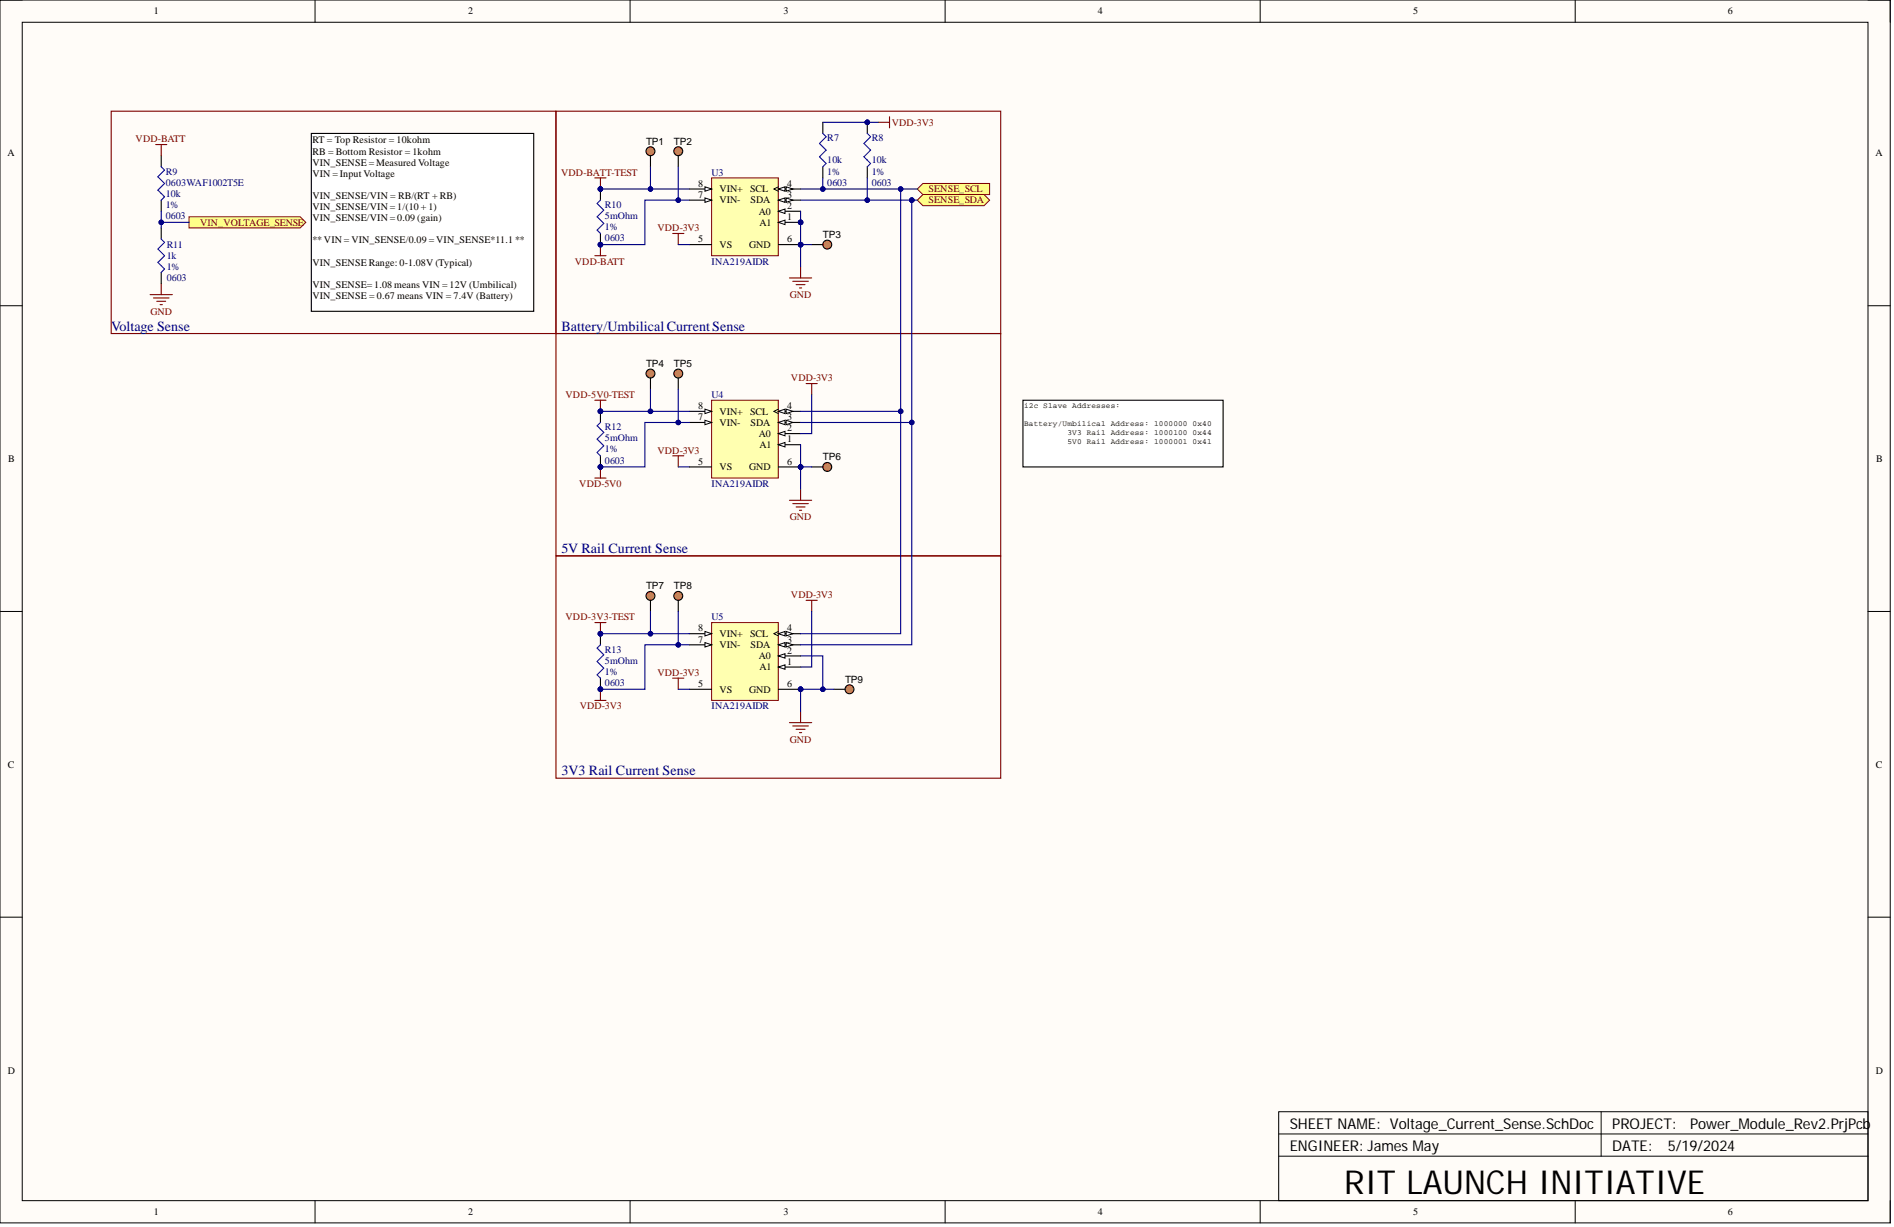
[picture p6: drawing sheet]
<svg xmlns="http://www.w3.org/2000/svg" width="431mm" height="279mm" viewBox="0 0 431 279" stroke-linecap="round" stroke-linejoin="round" font-family="sans-serif">
<defs><g id="words">
<text font-size="7.5" x="306.2" y="271.9">RIT LAUNCH INITIATIVE</text>
<g font-size="3.4">
<text x="293.8" y="257">SHEET NAME: Voltage_Current_Sense.SchDoc</text>
<text x="367.3" y="257">PROJECT:</text>
<text x="385" y="257">Power_Module_Rev2.PrjPcb</text>
<text x="293.8" y="262.1">ENGINEER: James May</text>
<text x="367.3" y="262.1">DATE:</text>
<text x="379.9" y="262.1">5/19/2024</text>
</g>
<g font-size="3.2" fill="#000080">
<text x="25.3" y="75.3">Voltage Sense</text>
<text x="127.9" y="75.3">Battery/UmbilicalCurrentSense</text>
<text x="127.9" y="125.9">5V Rail Current Sense</text>
<text x="127.9" y="176.5">3V3 Rail Current Sense</text>
</g>
<g font-size="2.3">
<text x="35" y="3.3">1</text>
<text x="106.6" y="3.3">2</text>
<text x="178.5" y="3.3">3</text>
<text x="250.1" y="3.3">4</text>
<text x="321.9" y="3.3">5</text>
<text x="393.6" y="3.3">6</text>
<text x="1.7" y="35.6">A</text>
<text x="71.2" y="32.7">RT = Top Resistor = 10kohm</text>
<text x="71.2" y="35.2">RB = Bottom Resistor = 1kohm</text>
<text x="147.2" y="32.9">TP1</text>
<text x="153.5" y="32.9">TP2</text>
<text x="427.2" y="35.6">A</text>
<text x="71.2" y="37.7">VIN_SENSE = Measured Voltage</text>
<text x="71.2" y="40.3">VIN = Input Voltage</text>
<text x="71.2" y="45.3">VIN_SENSE/VIN = RB/(RT + RB)</text>
<text x="71.2" y="47.9">VIN_SENSE/VIN = 1/(10 + 1)</text>
<text x="159.1" y="45.1">7</text>
<text x="159.1" y="42.5">8</text>
<text x="163.9" y="46.3">VIN-</text>
<text x="163.9" y="43.8">VIN+</text>
<text x="170.9" y="43.8">SCL</text>
<text x="171" y="46.3">SDA</text>
<text x="179.3" y="47.6">2</text>
<text x="179.3" y="45.1">3</text>
<text x="179.3" y="42.5">4</text>
<text x="71.2" y="50.4">VIN_SENSE/VIN = 0.09 (gain)</text>
<text x="172.8" y="48.9">A0</text>
<text x="173" y="51.4">A1</text>
<text x="179.3" y="50.1">1</text>
<text x="71.2" y="55.4">**VIN = VIN_SENSE/0.09 = VIN_SENSE*11.1 **</text>
<text x="159.1" y="55.2">5</text>
<text x="163.9" y="56.5">VS</text>
<text x="170.6" y="56.5">GND</text>
<text x="179.3" y="55.2">6</text>
<text x="187.4" y="54.2">TP3</text>
<text x="71.2" y="60.5">VIN_SENSE Range: 0-1.08V (Typical)</text>
<text x="71.2" y="65.6">VIN_SENSE= 1.08 means VIN = 12V (Umbilical)</text>
<text x="71.2" y="68.1">VIN_SENSE = 0.67 means VIN = 7.4V (Battery)</text>
<text x="147.2" y="83.5">TP4</text>
<text x="153.5" y="83.5">TP5</text>
<text x="159.1" y="95.7">7</text>
<text x="159.1" y="93.2">8</text>
<text x="163.9" y="94.4">VIN+</text>
<text x="170.9" y="94.4">SCL</text>
<text x="179.3" y="95.7">3</text>
<text x="179.3" y="93.2">4</text>
<text x="163.9" y="97">VIN-</text>
<text x="171" y="97">SDA</text>
<text x="172.8" y="99.5">A0</text>
<text x="179.3" y="100.8">1</text>
<text x="179.3" y="98.2">2</text>
<text x="1.9" y="105.2">B</text>
<text x="159.1" y="105.8">5</text>
<text x="163.9" y="107.1">VS</text>
<text x="170.6" y="107.1">GND</text>
<text x="173" y="102">A1</text>
<text x="179.3" y="105.8">6</text>
<text x="187.4" y="104.8">TP6</text>
<text x="427.4" y="105.2">B</text>
<text x="147.2" y="134.2">TP7</text>
<text x="153.5" y="134.2">TP8</text>
<text x="159.1" y="143.8">8</text>
<text x="179.3" y="143.8">4</text>
<text x="159.1" y="146.3">7</text>
<text x="163.9" y="147.6">VIN-</text>
<text x="163.9" y="145.1">VIN+</text>
<text x="170.9" y="145.1">SCL</text>
<text x="171" y="147.6">SDA</text>
<text x="179.3" y="148.9">2</text>
<text x="179.3" y="146.3">3</text>
<text x="172.8" y="150.1">A0</text>
<text x="173" y="152.7">A1</text>
<text x="179.3" y="151.4">1</text>
<text x="192.5" y="155.4">TP9</text>
<text x="159.1" y="156.5">5</text>
<text x="163.9" y="157.7">VS</text>
<text x="170.6" y="157.7">GND</text>
<text x="179.3" y="156.5">6</text>
<text x="1.8" y="174.8">C</text>
<text x="427.3" y="174.8">C</text>
<text x="1.8" y="244.5">D</text>
<text x="427.3" y="244.5">D</text>
<text x="35" y="276.7">1</text>
<text x="106.6" y="276.7">2</text>
<text x="178.5" y="276.7">3</text>
<text x="250.1" y="276.7">4</text>
<text x="321.9" y="276.7">5</text>
<text x="393.6" y="276.7">6</text>
</g>
<g font-size="2.3" fill="#800000">
<text x="203.1" y="28.6">VDD-3V3</text>
<text x="30.9" y="32.4">VDD-BATT</text>
<text x="127.8" y="40">VDD-BATT-TEST</text>
<text x="211.5" y="43.8">SENSE_SCL</text>
<text x="211.5" y="46.3">SENSE_SDA</text>
<text x="45.6" y="51.4">VIN_VOLTAGE_SENSE</text>
<text x="149.8" y="52.7">VDD-3V3</text>
<text x="131" y="60.3">VDD-BATT</text>
<text x="34.3" y="71.6">GND</text>
<text x="179.9" y="67.8">GND</text>
<text x="180.2" y="86.8">VDD-3V3</text>
<text x="128.8" y="90.6">VDD-5V0-TEST</text>
<text x="149.8" y="103.3">VDD-3V3</text>
<text x="132" y="110.9">VDD-5V0</text>
<text x="179.9" y="118.5">GND</text>
<text x="180.2" y="136.2">VDD-3V3</text>
<text x="128.8" y="141.3">VDD-3V3-TEST</text>
<text x="149.8" y="153.9">VDD-3V3</text>
<text x="132" y="161.5">VDD-3V3</text>
<text x="179.9" y="169.1">GND</text>
</g>
<g font-size="2.3" fill="#000080">
<text x="188.4" y="32.2">R7</text>
<text x="198.6" y="32.2">R8</text>
<text x="37.7" y="39.8">R9</text>
<text x="162.1" y="40">U3</text>
<text x="188.4" y="37.2">10k</text>
<text x="188.4" y="39.8">1%</text>
<text x="198.6" y="37.2">10k</text>
<text x="198.6" y="39.8">1%</text>
<text x="37.7" y="44.8">10k</text>
<text x="37.7" y="47.3">1%</text>
<text x="37.7" y="42.3">0603WAF1002T5E</text>
<text x="137.8" y="47.3">R10</text>
<text x="188.4" y="42.3">0603</text>
<text x="198.6" y="42.3">0603</text>
<text x="37.7" y="49.9">0603</text>
<text x="137.8" y="49.9">5mOhm</text>
<text x="137.8" y="52.4">1%</text>
<text x="38" y="59">1k</text>
<text x="38" y="56.5">R11</text>
<text x="137.8" y="54.9">0603</text>
<text x="38" y="61.5">1%</text>
<text x="38" y="64.1">0603</text>
<text x="162.1" y="60.3">INA219AIDR</text>
<text x="162.1" y="90.6">U4</text>
<text x="137.8" y="100.5">5mOhm</text>
<text x="137.8" y="98">R12</text>
<text x="137.8" y="103">1%</text>
<text x="137.8" y="105.6">0603</text>
<text x="162.1" y="110.9">INA219AIDR</text>
<text x="162.1" y="141.3">U5</text>
<text x="137.8" y="148.6">R13</text>
<text x="137.8" y="151.1">5mOhm</text>
<text x="137.8" y="153.7">1%</text>
<text x="137.8" y="156.2">0603</text>
<text x="162.1" y="161.5">INA219AIDR</text>
</g>
<g font-size="1.8">
<text x="233.3" y="92.9">i2c Slave Addresses:</text>
<text x="233.3" y="97">Battery/Umbilical Address: 1000000</text>
<text x="243.2" y="99">3V3 Rail Address: 1000100</text>
<text x="243.2" y="101">5V0 Rail Address: 1000001</text>
<text x="271.7" y="97">0x40</text>
<text x="271.7" y="99">0x44</text>
<text x="271.7" y="101">0x41</text>
</g>
</g></defs>
<path d="M0 0h430.6v278.5h-430.6z" fill-rule="evenodd" fill="#fffcf8"/>
<path d="M0 0h430.6v278.5h-430.6z" fill="none" stroke="#000" stroke-width=".23"/>
<path d="M5.1 5.1h420.4v268.3h-420.4z" fill-rule="evenodd" fill="#fffcf8"/>
<g fill="none" stroke="#000" stroke-width=".23">
<path d="M0 0h5.1M5.1 5.1h420.4v268.3h-420.4zM71.8 0v5.1M143.5 0v5.1M215.3 0v5.1M287.1 0v5.1M358.8 0v5.1M425.5 0h5.1v5.1M0 69.6h5.1M425.5 69.6h5.1M0 139.2h5.1M425.5 139.2h5.1"/>
<path d="M0 208.9h5.1M425.5 208.9h5.1M291.3 253.2h134.2v20.2h-134.2zM291.3 258.2h134.2M364.7 253.2v10.1M71.8 273.4v5.1M143.5 273.4v5.1M215.3 273.4v5.1M287.1 273.4v5.1M291.3 263.3h134.2M358.8 273.4v5.1M430.6 273.4v5.1"/>
</g>
<path d="M36.7 35.4v2.6M36.7 45.6v2.5" fill="none" stroke="#000" stroke-width=".25"/>
<path d="M36.7 38l.8 .7-1.5 1.6 1.5 1.5-1.5 1.5 1.5 1.5-.8 .8" fill="none" stroke="#00f" stroke-width=".25"/>
<path d="M25.3 25.3h101.3v50.7h-101.3z" fill="none" stroke="#800000" stroke-width=".25"/>
<path d="M70.9 30.4h50.7v40.5h-50.7z" fill-rule="evenodd" fill="#fff"/>
<path d="M70.9 30.4h50.7v40.5h-50.7z" fill="none" stroke="#000" stroke-width=".25"/>
<path d="M35.5 32.9h2.5M36.7 32.9v2.5M34.2 67.1h5.1M35 67.8h3.5M35.7 68.6h2M36.5 69.4h.5M36.7 64.6v2.5" fill="none" stroke="#800000" stroke-width=".25"/>
<path d="M43.1 49.4h25.3l1.3 1.2-1.3 1.3h-25.3z" fill-rule="evenodd" fill="#ffff80"/>
<path d="M43.1 49.4h25.3l1.3 1.2-1.3 1.3h-25.3z" fill="none" stroke="#800000" stroke-width=".23"/>
<path d="M126.6 25.3h101.4v50.7h-101.4zM126.6 76h101.4v50.6h-101.4zM126.6 126.6h101.4v50.6h-101.4zM135.5 141.8h2.5M136.8 141.8v2.5" fill="none" stroke="#800000" stroke-width=".25"/>
<circle cx="136.8" cy="144.3" r=".51" fill="#000080"/>
<circle cx="136.8" cy="144.3" r=".51" fill="none" stroke="#000080" stroke-width=".23"/>
<path d="M135.5 91.1h2.5M136.8 91.1v2.6" fill="none" stroke="#800000" stroke-width=".25"/>
<circle cx="136.8" cy="93.7" r=".51" fill="#000080"/>
<circle cx="136.8" cy="93.7" r=".51" fill="none" stroke="#000080" stroke-width=".23"/>
<path d="M135.5 40.5h2.5M136.8 40.5v2.5" fill="none" stroke="#800000" stroke-width=".25"/>
<circle cx="136.8" cy="43" r=".51" fill="#000080"/>
<circle cx="136.8" cy="43" r=".51" fill="none" stroke="#000080" stroke-width=".23"/>
<path d="M135.5 108.9h2.5M136.8 106.3v2.6" fill="none" stroke="#800000" stroke-width=".25"/>
<circle cx="136.8" cy="106.3" r=".51" fill="#000080"/>
<circle cx="136.8" cy="106.3" r=".51" fill="none" stroke="#000080" stroke-width=".23"/>
<path d="M135.5 159.5h2.5M136.8 157v2.5" fill="none" stroke="#800000" stroke-width=".25"/>
<circle cx="136.8" cy="157" r=".51" fill="#000080"/>
<circle cx="136.8" cy="157" r=".51" fill="none" stroke="#000080" stroke-width=".23"/>
<path d="M135.5 58.2h2.5M136.8 55.7v2.5" fill="none" stroke="#800000" stroke-width=".25"/>
<circle cx="136.8" cy="55.7" r=".51" fill="#000080"/>
<circle cx="136.8" cy="55.7" r=".51" fill="none" stroke="#000080" stroke-width=".23"/>
<path d="M187.4 27.9v2.5M187.4 38v2.5M36.7 51.9v2.5M36.7 62v2.6" fill="none" stroke="#000" stroke-width=".25"/>
<path d="M187.4 30.4l.8 .7-1.5 1.6 1.5 1.5-1.5 1.5 1.5 1.5-.8 .8M36.7 54.4l.8 .8-1.5 1.5 1.5 1.5-1.5 1.5 1.5 1.6-.8 .7" fill="none" stroke="#00f" stroke-width=".25"/>
<circle cx="197.6" cy="27.9" r=".51" fill="#000080"/>
<circle cx="197.6" cy="27.9" r=".51" fill="none" stroke="#000080" stroke-width=".23"/>
<path d="M197.6 27.9v2.5M197.6 38v2.5" fill="none" stroke="#000" stroke-width=".25"/>
<circle cx="197.6" cy="27.9" r=".51" fill="#000080"/>
<circle cx="197.6" cy="27.9" r=".51" fill="none" stroke="#000080" stroke-width=".23"/>
<path d="M197.6 30.4l.7 .7-1.5 1.6 1.5 1.5-1.5 1.5 1.5 1.5-.7 .8" fill="none" stroke="#00f" stroke-width=".25"/>
<path d="M200.1 27.9h2.5M202.6 26.6v2.5" fill="none" stroke="#800000" stroke-width=".25"/>
<path d="M209 43l1.2-1.2h15.2v2.5h-15.2z" fill-rule="evenodd" fill="#ffff80"/>
<path d="M209 43l1.2-1.2h15.2v2.5h-15.2z" fill="none" stroke="#800000" stroke-width=".23"/>
<path d="M209 45.6l1.2-1.3h14l1.2 1.3-1.2 1.2h-14z" fill-rule="evenodd" fill="#ffff80"/>
<path d="M209 45.6l1.2-1.3h14l1.2 1.3-1.2 1.2h-14z" fill="none" stroke="#800000" stroke-width=".23"/>
<path d="M153.2 154.4h2.6M154.5 154.4v2.6M179.8 164.6h5.1M180.6 165.3h3.5M181.4 166.1h2M182.1 166.8h.5M182.4 162v2.6" fill="none" stroke="#800000" stroke-width=".25"/>
<circle cx="136.8" cy="144.3" r=".51" fill="#000080"/>
<circle cx="136.8" cy="144.3" r=".51" fill="none" stroke="#000080" stroke-width=".23"/>
<circle cx="136.8" cy="157" r=".51" fill="#000080"/>
<circle cx="136.8" cy="157" r=".51" fill="none" stroke="#000080" stroke-width=".23"/>
<path d="M136.8 144.3v2.5" fill="none" stroke="#000" stroke-width=".25"/>
<circle cx="136.8" cy="144.3" r=".51" fill="#000080"/>
<circle cx="136.8" cy="144.3" r=".51" fill="none" stroke="#000080" stroke-width=".23"/>
<path d="M136.8 154.4v2.6" fill="none" stroke="#000" stroke-width=".25"/>
<circle cx="136.8" cy="157" r=".51" fill="#000080"/>
<circle cx="136.8" cy="157" r=".51" fill="none" stroke="#000080" stroke-width=".23"/>
<path d="M136.8 146.8l-.8 .8 1.5 1.5-1.5 1.5 1.5 1.5-1.5 1.6 .8 .7" fill="none" stroke="#00f" stroke-width=".25"/>
<circle cx="182.4" cy="157" r=".51" fill="#000080"/>
<circle cx="182.4" cy="157" r=".51" fill="none" stroke="#000080" stroke-width=".23"/>
<path d="M162.1 141.8h15.2v17.7h-15.2z" fill-rule="evenodd" fill="#ffffb0"/>
<path d="M162.1 141.8h15.2v17.7h-15.2z" fill="none" stroke="#800000" stroke-width=".23"/>
<path d="M177.3 151.9h5.1" fill="none" stroke="#000" stroke-width=".25"/>
<path d="M177.3 151.9l1.5-.5v1z" fill="#f8fcff"/>
<path d="M177.3 151.9l1.5-.5v1z" fill="none" stroke="#000" stroke-width=".23"/>
<path d="M177.3 149.4h5.1" fill="none" stroke="#000" stroke-width=".25"/>
<path d="M177.3 149.4l1.5-.5v1z" fill="#f8fcff"/>
<path d="M177.3 149.4l1.5-.5v1z" fill="none" stroke="#000" stroke-width=".23"/>
<path d="M177.3 146.8h5.1" fill="none" stroke="#000" stroke-width=".25"/>
<path d="M177.3 146.8l1.5-.5v1z" fill="#f8fcff"/>
<path d="M177.3 146.8l1.5-.5v1z" fill="none" stroke="#000" stroke-width=".23"/>
<path d="M179.1 146.3l1.5 .5-1.5 .5z" fill="#f8fcff"/>
<path d="M179.1 146.3l1.5 .5-1.5 .5z" fill="none" stroke="#000" stroke-width=".23"/>
<path d="M177.3 144.3h5.1" fill="none" stroke="#000" stroke-width=".25"/>
<path d="M177.3 144.3l1.5-.5v1z" fill="#f8fcff"/>
<path d="M177.3 144.3l1.5-.5v1z" fill="none" stroke="#000" stroke-width=".23"/>
<path d="M179.1 143.8l1.5 .5-1.5 .5z" fill="#f8fcff"/>
<path d="M177.3 143.8l-1 .5 1 .5M179.1 143.8l1.5 .5-1.5 .5z" fill="none" stroke="#000" stroke-width=".23"/>
<path d="M157 157h5.1M177.3 157h5.1" fill="none" stroke="#000" stroke-width=".25"/>
<circle cx="182.4" cy="157" r=".51" fill="#000080"/>
<circle cx="182.4" cy="157" r=".51" fill="none" stroke="#000080" stroke-width=".23"/>
<path d="M157 146.8h5.1" fill="none" stroke="#000" stroke-width=".25"/>
<path d="M160.6 146.3l1.5 .5-1.5 .5z" fill="#f8fcff"/>
<path d="M160.6 146.3l1.5 .5-1.5 .5z" fill="none" stroke="#000" stroke-width=".23"/>
<path d="M157 144.3h5.1" fill="none" stroke="#000" stroke-width=".25"/>
<path d="M160.6 143.8l1.5 .5-1.5 .5z" fill="#f8fcff"/>
<path d="M160.6 143.8l1.5 .5-1.5 .5z" fill="none" stroke="#000" stroke-width=".23"/>
<path d="M153.2 103.8h2.6M154.5 103.8v2.5M179.8 113.9h5.1M180.6 114.7h3.5M181.4 115.4h2M182.1 116.2h.5M182.4 111.4v2.5" fill="none" stroke="#800000" stroke-width=".25"/>
<circle cx="136.8" cy="93.7" r=".51" fill="#000080"/>
<circle cx="136.8" cy="93.7" r=".51" fill="none" stroke="#000080" stroke-width=".23"/>
<circle cx="136.8" cy="106.3" r=".51" fill="#000080"/>
<circle cx="136.8" cy="106.3" r=".51" fill="none" stroke="#000080" stroke-width=".23"/>
<path d="M136.8 93.7v2.5" fill="none" stroke="#000" stroke-width=".25"/>
<circle cx="136.8" cy="93.7" r=".51" fill="#000080"/>
<circle cx="136.8" cy="93.7" r=".51" fill="none" stroke="#000080" stroke-width=".23"/>
<path d="M136.8 103.8v2.5" fill="none" stroke="#000" stroke-width=".25"/>
<circle cx="136.8" cy="106.3" r=".51" fill="#000080"/>
<circle cx="136.8" cy="106.3" r=".51" fill="none" stroke="#000080" stroke-width=".23"/>
<path d="M136.8 96.2l-.8 .8 1.5 1.5-1.5 1.5 1.5 1.5-1.5 1.5 .8 .8" fill="none" stroke="#00f" stroke-width=".25"/>
<circle cx="182.4" cy="106.3" r=".51" fill="#000080"/>
<circle cx="182.4" cy="106.3" r=".51" fill="none" stroke="#000080" stroke-width=".23"/>
<path d="M162.1 91.1h15.2v17.8h-15.2z" fill-rule="evenodd" fill="#ffffb0"/>
<path d="M162.1 91.1h15.2v17.8h-15.2z" fill="none" stroke="#800000" stroke-width=".23"/>
<path d="M177.3 101.3h5.1" fill="none" stroke="#000" stroke-width=".25"/>
<path d="M177.3 101.3l1.5-.5v1z" fill="#f8fcff"/>
<path d="M177.3 101.3l1.5-.5v1z" fill="none" stroke="#000" stroke-width=".23"/>
<path d="M177.3 98.7h5.1" fill="none" stroke="#000" stroke-width=".25"/>
<path d="M177.3 98.7l1.5-.5v1z" fill="#f8fcff"/>
<path d="M177.3 98.7l1.5-.5v1z" fill="none" stroke="#000" stroke-width=".23"/>
<path d="M177.3 96.2h5.1" fill="none" stroke="#000" stroke-width=".25"/>
<path d="M177.3 96.2l1.5-.5v1z" fill="#f8fcff"/>
<path d="M177.3 96.2l1.5-.5v1z" fill="none" stroke="#000" stroke-width=".23"/>
<path d="M179.1 95.7l1.5 .5-1.5 .5z" fill="#f8fcff"/>
<path d="M179.1 95.7l1.5 .5-1.5 .5z" fill="none" stroke="#000" stroke-width=".23"/>
<path d="M177.3 93.7h5.1" fill="none" stroke="#000" stroke-width=".25"/>
<path d="M177.3 93.7l1.5-.5v1z" fill="#f8fcff"/>
<path d="M177.3 93.7l1.5-.5v1z" fill="none" stroke="#000" stroke-width=".23"/>
<path d="M179.1 93.2l1.5 .5-1.5 .5z" fill="#f8fcff"/>
<path d="M177.3 93.2l-1 .5 1 .5M179.1 93.2l1.5 .5-1.5 .5z" fill="none" stroke="#000" stroke-width=".23"/>
<path d="M157 106.3h5.1M177.3 106.3h5.1" fill="none" stroke="#000" stroke-width=".25"/>
<circle cx="182.4" cy="106.3" r=".51" fill="#000080"/>
<circle cx="182.4" cy="106.3" r=".51" fill="none" stroke="#000080" stroke-width=".23"/>
<path d="M157 96.2h5.1" fill="none" stroke="#000" stroke-width=".25"/>
<path d="M160.6 95.7l1.5 .5-1.5 .5z" fill="#f8fcff"/>
<path d="M160.6 95.7l1.5 .5-1.5 .5z" fill="none" stroke="#000" stroke-width=".23"/>
<path d="M157 93.7h5.1" fill="none" stroke="#000" stroke-width=".25"/>
<path d="M160.6 93.2l1.5 .5-1.5 .5z" fill="#f8fcff"/>
<path d="M160.6 93.2l1.5 .5-1.5 .5z" fill="none" stroke="#000" stroke-width=".23"/>
<path d="M153.2 53.2h2.6M154.5 53.2v2.5M179.8 63.3h5.1M180.6 64.1h3.5M181.4 64.8h2M182.1 65.6h.5M182.4 60.8v2.5" fill="none" stroke="#800000" stroke-width=".25"/>
<circle cx="136.8" cy="43" r=".51" fill="#000080"/>
<circle cx="136.8" cy="43" r=".51" fill="none" stroke="#000080" stroke-width=".23"/>
<circle cx="136.8" cy="55.7" r=".51" fill="#000080"/>
<circle cx="136.8" cy="55.7" r=".51" fill="none" stroke="#000080" stroke-width=".23"/>
<path d="M136.8 43v2.6" fill="none" stroke="#000" stroke-width=".25"/>
<circle cx="136.8" cy="43" r=".51" fill="#000080"/>
<circle cx="136.8" cy="43" r=".51" fill="none" stroke="#000080" stroke-width=".23"/>
<path d="M136.8 53.2v2.5" fill="none" stroke="#000" stroke-width=".25"/>
<circle cx="136.8" cy="55.7" r=".51" fill="#000080"/>
<circle cx="136.8" cy="55.7" r=".51" fill="none" stroke="#000080" stroke-width=".23"/>
<path d="M136.8 45.6l-.8 .7 1.5 1.6-1.5 1.5 1.5 1.5-1.5 1.5 .8 .8" fill="none" stroke="#00f" stroke-width=".25"/>
<circle cx="182.4" cy="50.6" r=".51" fill="#000080"/>
<circle cx="182.4" cy="50.6" r=".51" fill="none" stroke="#000080" stroke-width=".23"/>
<circle cx="182.4" cy="55.7" r=".51" fill="#000080"/>
<circle cx="182.4" cy="55.7" r=".51" fill="none" stroke="#000080" stroke-width=".23"/>
<path d="M162.1 40.5h15.2v17.7h-15.2z" fill-rule="evenodd" fill="#ffffb0"/>
<path d="M162.1 40.5h15.2v17.7h-15.2z" fill="none" stroke="#800000" stroke-width=".23"/>
<path d="M177.3 50.6h5.1" fill="none" stroke="#000" stroke-width=".25"/>
<path d="M177.3 50.6l1.5-.5v1z" fill="#f8fcff"/>
<path d="M177.3 50.6l1.5-.5v1z" fill="none" stroke="#000" stroke-width=".23"/>
<circle cx="182.4" cy="50.6" r=".51" fill="#000080"/>
<circle cx="182.4" cy="50.6" r=".51" fill="none" stroke="#000080" stroke-width=".23"/>
<path d="M177.3 48.1h5.1" fill="none" stroke="#000" stroke-width=".25"/>
<path d="M177.3 48.1l1.5-.5v1z" fill="#f8fcff"/>
<path d="M177.3 48.1l1.5-.5v1z" fill="none" stroke="#000" stroke-width=".23"/>
<path d="M177.3 45.6h5.1" fill="none" stroke="#000" stroke-width=".25"/>
<path d="M177.3 45.6l1.5-.5v1z" fill="#f8fcff"/>
<path d="M177.3 45.6l1.5-.5v1z" fill="none" stroke="#000" stroke-width=".23"/>
<path d="M179.1 45.1l1.5 .5-1.5 .5z" fill="#f8fcff"/>
<path d="M179.1 45.1l1.5 .5-1.5 .5z" fill="none" stroke="#000" stroke-width=".23"/>
<path d="M177.3 43h5.1" fill="none" stroke="#000" stroke-width=".25"/>
<path d="M177.3 43l1.5-.5v1z" fill="#f8fcff"/>
<path d="M177.3 43l1.5-.5v1z" fill="none" stroke="#000" stroke-width=".23"/>
<path d="M179.1 42.5l1.5 .5-1.5 .5z" fill="#f8fcff"/>
<path d="M177.3 42.5l-1 .5 1 .5M179.1 42.5l1.5 .5-1.5 .5z" fill="none" stroke="#000" stroke-width=".23"/>
<path d="M157 55.7h5.1M177.3 55.7h5.1" fill="none" stroke="#000" stroke-width=".25"/>
<circle cx="182.4" cy="55.7" r=".51" fill="#000080"/>
<circle cx="182.4" cy="55.7" r=".51" fill="none" stroke="#000080" stroke-width=".23"/>
<path d="M157 45.6h5.1" fill="none" stroke="#000" stroke-width=".25"/>
<path d="M160.6 45.1l1.5 .5-1.5 .5z" fill="#f8fcff"/>
<path d="M160.6 45.1l1.5 .5-1.5 .5z" fill="none" stroke="#000" stroke-width=".23"/>
<path d="M157 43h5.1" fill="none" stroke="#000" stroke-width=".25"/>
<path d="M160.6 42.5l1.5 .5-1.5 .5z" fill="#f8fcff"/>
<path d="M160.6 42.5l1.5 .5-1.5 .5z" fill="none" stroke="#000" stroke-width=".23"/>
<path d="M183.6 87.3h2.6M184.9 87.3v2.6M183.6 136.7h2.6M184.9 136.7v2.5" fill="none" stroke="#800000" stroke-width=".25"/>
<path d="M233 91.1h45.6v15.2h-45.6z" fill-rule="evenodd" fill="#fff"/>
<path d="M233 91.1h45.6v15.2h-45.6z" fill="none" stroke="#000" stroke-width=".25"/>
<circle cx="188.4" cy="55.7" r="1.01" fill="#fd8300"/>
<g fill="none" stroke="#000" stroke-width=".25">
<path d="M184.9 55.7h2.5"/>
<circle cx="188.4" cy="55.7" r="1.01"/>
</g>
<circle cx="188.4" cy="106.3" r="1.01" fill="#fd8300"/>
<g fill="none" stroke="#000" stroke-width=".25">
<path d="M184.9 106.3h2.5"/>
<circle cx="188.4" cy="106.3" r="1.01"/>
</g>
<circle cx="193.5" cy="157" r="1.01" fill="#fd8300"/>
<g fill="none" stroke="#000" stroke-width=".25">
<path d="M190 157h2.5"/>
<circle cx="193.5" cy="157" r="1.01"/>
</g>
<circle cx="154.5" cy="85.1" r="1.01" fill="#fd8300"/>
<g fill="none" stroke="#000" stroke-width=".25">
<path d="M154.5 86.1v2.5"/>
<circle cx="154.5" cy="85.1" r="1.01"/>
</g>
<circle cx="148.2" cy="85.1" r="1.01" fill="#fd8300"/>
<g fill="none" stroke="#000" stroke-width=".25">
<path d="M148.2 86.1v2.5"/>
<circle cx="148.2" cy="85.1" r="1.01"/>
</g>
<path d="M36.7 50.6h6.4" fill="none" stroke="#000080" stroke-width=".25"/>
<circle cx="36.7" cy="50.6" r=".51" fill="#000080"/>
<circle cx="36.7" cy="50.6" r=".51" fill="none" stroke="#000080" stroke-width=".23"/>
<path d="M187.4 40.5v2.5" fill="none" stroke="#000080" stroke-width=".25"/>
<circle cx="187.4" cy="43" r=".51" fill="#000080"/>
<circle cx="187.4" cy="43" r=".51" fill="none" stroke="#000080" stroke-width=".23"/>
<path d="M197.6 40.5v5.1" fill="none" stroke="#000080" stroke-width=".25"/>
<circle cx="197.6" cy="45.6" r=".51" fill="#000080"/>
<circle cx="197.6" cy="45.6" r=".51" fill="none" stroke="#000080" stroke-width=".23"/>
<path d="M187.4 27.9h12.7" fill="none" stroke="#000080" stroke-width=".25"/>
<circle cx="197.6" cy="27.9" r=".51" fill="#000080"/>
<circle cx="197.6" cy="27.9" r=".51" fill="none" stroke="#000080" stroke-width=".23"/>
<path d="M182.4 157v5" fill="none" stroke="#000080" stroke-width=".25"/>
<circle cx="182.4" cy="157" r=".51" fill="#000080"/>
<circle cx="182.4" cy="157" r=".51" fill="none" stroke="#000080" stroke-width=".23"/>
<path d="M205.2 43v101.3h-22.8M154.5 157h2.5" fill="none" stroke="#000080" stroke-width=".25"/>
<circle cx="205.2" cy="93.7" r=".51" fill="#000080"/>
<circle cx="205.2" cy="93.7" r=".51" fill="none" stroke="#000080" stroke-width=".23"/>
<circle cx="205.2" cy="43" r=".51" fill="#000080"/>
<circle cx="205.2" cy="43" r=".51" fill="none" stroke="#000080" stroke-width=".23"/>
<path d="M207.7 45.6v101.2h-25.3" fill="none" stroke="#000080" stroke-width=".25"/>
<circle cx="207.7" cy="96.2" r=".51" fill="#000080"/>
<circle cx="207.7" cy="96.2" r=".51" fill="none" stroke="#000080" stroke-width=".23"/>
<circle cx="207.7" cy="45.6" r=".51" fill="#000080"/>
<circle cx="207.7" cy="45.6" r=".51" fill="none" stroke="#000080" stroke-width=".23"/>
<path d="M207.7 45.6h1.3" fill="none" stroke="#000080" stroke-width=".25"/>
<circle cx="207.7" cy="45.6" r=".51" fill="#000080"/>
<circle cx="207.7" cy="45.6" r=".51" fill="none" stroke="#000080" stroke-width=".23"/>
<path d="M182.4 45.6h25.3" fill="none" stroke="#000080" stroke-width=".25"/>
<circle cx="197.6" cy="45.6" r=".51" fill="#000080"/>
<circle cx="197.6" cy="45.6" r=".51" fill="none" stroke="#000080" stroke-width=".23"/>
<circle cx="207.7" cy="45.6" r=".51" fill="#000080"/>
<circle cx="207.7" cy="45.6" r=".51" fill="none" stroke="#000080" stroke-width=".23"/>
<path d="M182.4 43h26.6" fill="none" stroke="#000080" stroke-width=".25"/>
<circle cx="187.4" cy="43" r=".51" fill="#000080"/>
<circle cx="187.4" cy="43" r=".51" fill="none" stroke="#000080" stroke-width=".23"/>
<circle cx="205.2" cy="43" r=".51" fill="#000080"/>
<circle cx="205.2" cy="43" r=".51" fill="none" stroke="#000080" stroke-width=".23"/>
<path d="M136.8 144.3h20.2" fill="none" stroke="#000080" stroke-width=".25"/>
<circle cx="136.8" cy="144.3" r=".51" fill="#000080"/>
<circle cx="136.8" cy="144.3" r=".51" fill="none" stroke="#000080" stroke-width=".23"/>
<circle cx="148.2" cy="144.3" r=".51" fill="#000080"/>
<circle cx="148.2" cy="144.3" r=".51" fill="none" stroke="#000080" stroke-width=".23"/>
<path d="M157 146.8h-10.1v10.2h-10.1" fill="none" stroke="#000080" stroke-width=".25"/>
<circle cx="136.8" cy="157" r=".51" fill="#000080"/>
<circle cx="136.8" cy="157" r=".51" fill="none" stroke="#000080" stroke-width=".23"/>
<circle cx="154.5" cy="146.8" r=".51" fill="#000080"/>
<circle cx="154.5" cy="146.8" r=".51" fill="none" stroke="#000080" stroke-width=".23"/>
<path d="M182.4 106.3v5.1" fill="none" stroke="#000080" stroke-width=".25"/>
<circle cx="182.4" cy="106.3" r=".51" fill="#000080"/>
<circle cx="182.4" cy="106.3" r=".51" fill="none" stroke="#000080" stroke-width=".23"/>
<path d="M136.8 93.7h20.2M154.5 106.3h2.5" fill="none" stroke="#000080" stroke-width=".25"/>
<circle cx="136.8" cy="93.7" r=".51" fill="#000080"/>
<circle cx="136.8" cy="93.7" r=".51" fill="none" stroke="#000080" stroke-width=".23"/>
<circle cx="148.2" cy="93.7" r=".51" fill="#000080"/>
<circle cx="148.2" cy="93.7" r=".51" fill="none" stroke="#000080" stroke-width=".23"/>
<path d="M157 96.2h-10.1v10.1h-10.1" fill="none" stroke="#000080" stroke-width=".25"/>
<circle cx="136.8" cy="106.3" r=".51" fill="#000080"/>
<circle cx="136.8" cy="106.3" r=".51" fill="none" stroke="#000080" stroke-width=".23"/>
<circle cx="154.5" cy="96.2" r=".51" fill="#000080"/>
<circle cx="154.5" cy="96.2" r=".51" fill="none" stroke="#000080" stroke-width=".23"/>
<path d="M182.4 93.7h22.8" fill="none" stroke="#000080" stroke-width=".25"/>
<circle cx="205.2" cy="93.7" r=".51" fill="#000080"/>
<circle cx="205.2" cy="93.7" r=".51" fill="none" stroke="#000080" stroke-width=".23"/>
<path d="M182.4 96.2h25.3" fill="none" stroke="#000080" stroke-width=".25"/>
<circle cx="207.7" cy="96.2" r=".51" fill="#000080"/>
<circle cx="207.7" cy="96.2" r=".51" fill="none" stroke="#000080" stroke-width=".23"/>
<path d="M182.4 55.7v5.1" fill="none" stroke="#000080" stroke-width=".25"/>
<circle cx="182.4" cy="55.7" r=".51" fill="#000080"/>
<circle cx="182.4" cy="55.7" r=".51" fill="none" stroke="#000080" stroke-width=".23"/>
<path d="M136.8 43h20.2M154.5 55.7h2.5" fill="none" stroke="#000080" stroke-width=".25"/>
<circle cx="136.8" cy="43" r=".51" fill="#000080"/>
<circle cx="136.8" cy="43" r=".51" fill="none" stroke="#000080" stroke-width=".23"/>
<circle cx="148.2" cy="43" r=".51" fill="#000080"/>
<circle cx="148.2" cy="43" r=".51" fill="none" stroke="#000080" stroke-width=".23"/>
<path d="M157 45.6h-10.1v10.1h-10.1" fill="none" stroke="#000080" stroke-width=".25"/>
<circle cx="136.8" cy="55.7" r=".51" fill="#000080"/>
<circle cx="136.8" cy="55.7" r=".51" fill="none" stroke="#000080" stroke-width=".23"/>
<circle cx="154.5" cy="45.6" r=".51" fill="#000080"/>
<circle cx="154.5" cy="45.6" r=".51" fill="none" stroke="#000080" stroke-width=".23"/>
<path d="M182.4 48.1v2.5" fill="none" stroke="#000080" stroke-width=".25"/>
<circle cx="182.4" cy="50.6" r=".51" fill="#000080"/>
<circle cx="182.4" cy="50.6" r=".51" fill="none" stroke="#000080" stroke-width=".23"/>
<path d="M182.4 50.6v5.1" fill="none" stroke="#000080" stroke-width=".25"/>
<circle cx="182.4" cy="50.6" r=".51" fill="#000080"/>
<circle cx="182.4" cy="50.6" r=".51" fill="none" stroke="#000080" stroke-width=".23"/>
<circle cx="182.4" cy="55.7" r=".51" fill="#000080"/>
<circle cx="182.4" cy="55.7" r=".51" fill="none" stroke="#000080" stroke-width=".23"/>
<path d="M182.4 101.3v5" fill="none" stroke="#000080" stroke-width=".25"/>
<circle cx="182.4" cy="106.3" r=".51" fill="#000080"/>
<circle cx="182.4" cy="106.3" r=".51" fill="none" stroke="#000080" stroke-width=".23"/>
<path d="M184.9 89.9v8.8h-2.5M184.9 139.2v12.7h-2.5" fill="none" stroke="#000080" stroke-width=".25"/>
<circle cx="154.5" cy="135.7" r="1.01" fill="#fd8300"/>
<g fill="none" stroke="#000" stroke-width=".25">
<path d="M154.5 136.7v2.5"/>
<circle cx="154.5" cy="135.7" r="1.01"/>
</g>
<circle cx="148.2" cy="135.7" r="1.01" fill="#fd8300"/>
<g fill="none" stroke="#000" stroke-width=".25">
<path d="M148.2 136.7v2.5"/>
<circle cx="148.2" cy="135.7" r="1.01"/>
</g>
<circle cx="154.5" cy="34.4" r="1.01" fill="#fd8300"/>
<g fill="none" stroke="#000" stroke-width=".25">
<path d="M154.5 35.4v2.6"/>
<circle cx="154.5" cy="34.4" r="1.01"/>
</g>
<circle cx="148.2" cy="34.4" r="1.01" fill="#fd8300"/>
<g fill="none" stroke="#000" stroke-width=".25">
<path d="M148.2 35.4v2.6"/>
<circle cx="148.2" cy="34.4" r="1.01"/>
</g>
<path d="M148.2 38v5" fill="none" stroke="#000080" stroke-width=".25"/>
<circle cx="148.2" cy="43" r=".51" fill="#000080"/>
<circle cx="148.2" cy="43" r=".51" fill="none" stroke="#000080" stroke-width=".23"/>
<path d="M154.5 38v7.6" fill="none" stroke="#000080" stroke-width=".25"/>
<circle cx="154.5" cy="45.6" r=".51" fill="#000080"/>
<circle cx="154.5" cy="45.6" r=".51" fill="none" stroke="#000080" stroke-width=".23"/>
<path d="M148.2 88.6v5.1" fill="none" stroke="#000080" stroke-width=".25"/>
<circle cx="148.2" cy="93.7" r=".51" fill="#000080"/>
<circle cx="148.2" cy="93.7" r=".51" fill="none" stroke="#000080" stroke-width=".23"/>
<path d="M154.5 88.6v7.6" fill="none" stroke="#000080" stroke-width=".25"/>
<circle cx="154.5" cy="96.2" r=".51" fill="#000080"/>
<circle cx="154.5" cy="96.2" r=".51" fill="none" stroke="#000080" stroke-width=".23"/>
<path d="M148.2 139.2v5.1" fill="none" stroke="#000080" stroke-width=".25"/>
<circle cx="148.2" cy="144.3" r=".51" fill="#000080"/>
<circle cx="148.2" cy="144.3" r=".51" fill="none" stroke="#000080" stroke-width=".23"/>
<path d="M154.5 139.2v7.6" fill="none" stroke="#000080" stroke-width=".25"/>
<circle cx="154.5" cy="146.8" r=".51" fill="#000080"/>
<circle cx="154.5" cy="146.8" r=".51" fill="none" stroke="#000080" stroke-width=".23"/>
<path d="M182.4 55.7h2.5" fill="none" stroke="#000080" stroke-width=".25"/>
<circle cx="182.4" cy="55.7" r=".51" fill="#000080"/>
<circle cx="182.4" cy="55.7" r=".51" fill="none" stroke="#000080" stroke-width=".23"/>
<path d="M182.4 106.3h2.5" fill="none" stroke="#000080" stroke-width=".25"/>
<circle cx="182.4" cy="106.3" r=".51" fill="#000080"/>
<circle cx="182.4" cy="106.3" r=".51" fill="none" stroke="#000080" stroke-width=".23"/>
<path d="M182.4 149.4h5v7.6" fill="none" stroke="#000080" stroke-width=".25"/>
<circle cx="187.4" cy="157" r=".51" fill="#000080"/>
<circle cx="187.4" cy="157" r=".51" fill="none" stroke="#000080" stroke-width=".23"/>
<path d="M182.4 157h7.6" fill="none" stroke="#000080" stroke-width=".25"/>
<circle cx="182.4" cy="157" r=".51" fill="#000080"/>
<circle cx="182.4" cy="157" r=".51" fill="none" stroke="#000080" stroke-width=".23"/>
<circle cx="187.4" cy="157" r=".51" fill="#000080"/>
<circle cx="187.4" cy="157" r=".51" fill="none" stroke="#000080" stroke-width=".23"/>
<path d="M36.7 48.1v3.8" fill="none" stroke="#000080" stroke-width=".25"/>
<circle cx="36.7" cy="50.6" r=".51" fill="#000080"/>
<circle cx="36.7" cy="50.6" r=".51" fill="none" stroke="#000080" stroke-width=".23"/>
<use href="#words"/>
</svg>
